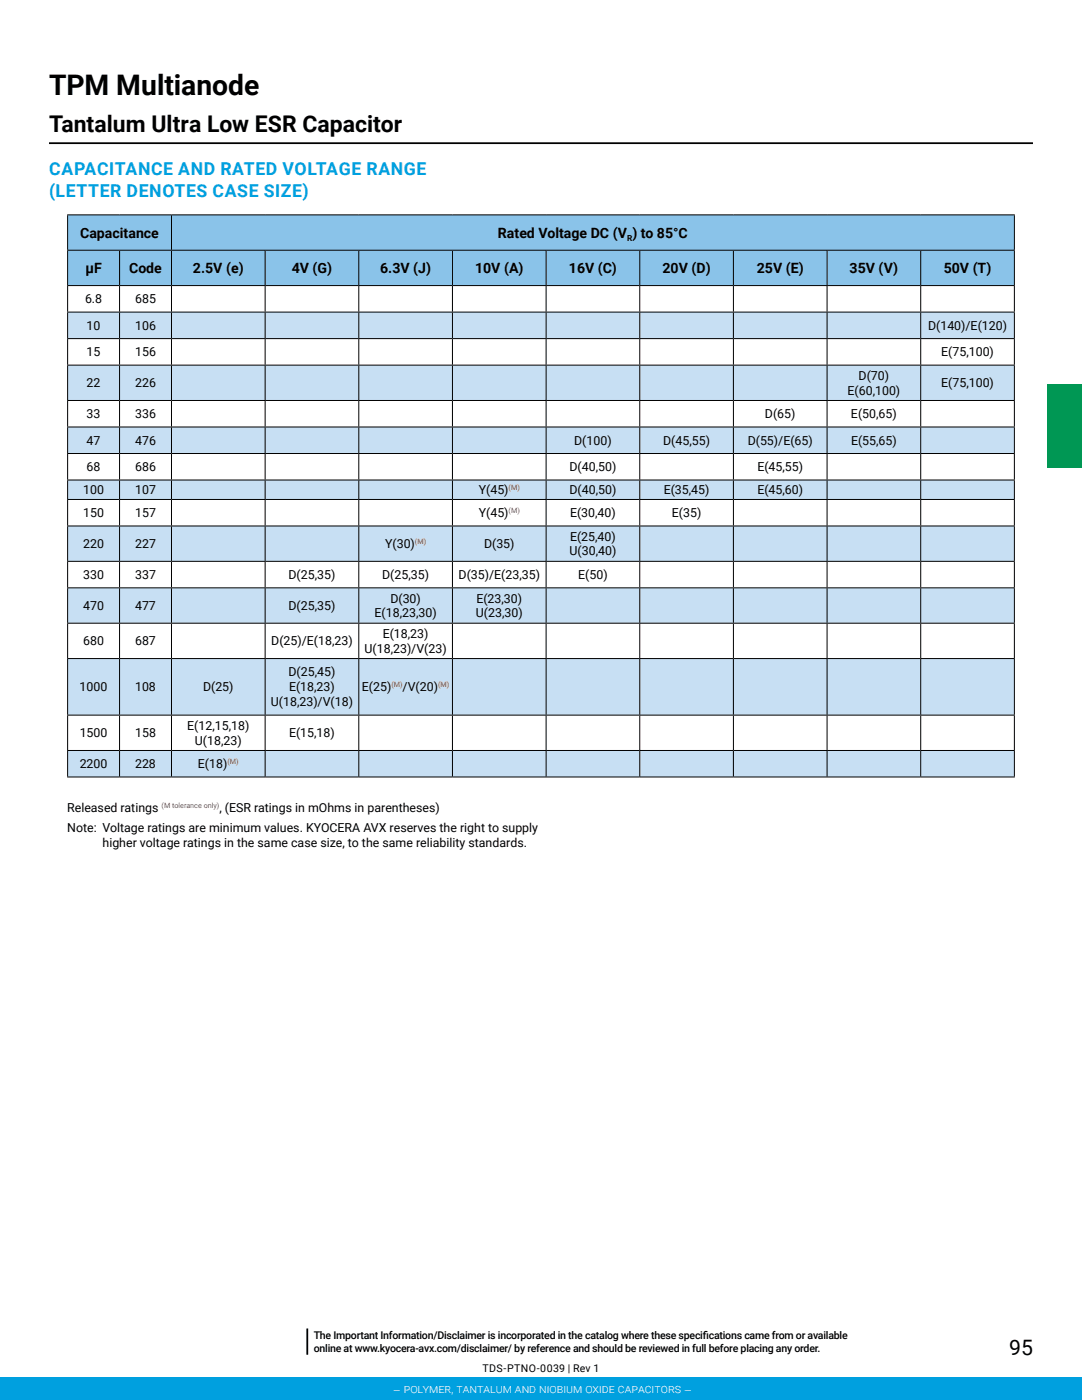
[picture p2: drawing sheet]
<svg xmlns="http://www.w3.org/2000/svg" width="216mm" height="279mm" viewBox="0 0 216 279" stroke-linecap="round" stroke-linejoin="round" font-family="sans-serif">
<defs><g id="words">
<text font-size="5.6" x="9.8" y="19">TPM Multianode</text>
<text font-size="4.6" x="9.8" y="26.4">Tantalum Ultra Low ESR Capacitor</text>
<text font-size="4.2" x="201.4" y="270.4">95</text>
<g font-size="3.5" fill="#00a0df">
<text x="9.8" y="35">CAPACITANCE AND RATED VOLTAGE RANGE</text>
<text x="9.8" y="39.2">(LETTER DENOTES CASE SIZE)</text>
</g>
<g font-size="2.8">
<text x="16" y="47.4">Capacitance</text>
<text x="99.4" y="47.4">Rated Voltage DC (V ) to 85°C</text>
<text x="17" y="54.5">μF</text>
<text x="25.8" y="54.5">Code</text>
<text x="38.5" y="54.5">2.5V (e)</text>
<text x="58.2" y="54.5">4V (G)</text>
<text x="75.9" y="54.5">6.3V (J)</text>
<text x="94.8" y="54.5">10V (A)</text>
<text x="113.5" y="54.5">16V (C)</text>
<text x="132.2" y="54.5">20V (D)</text>
<text x="151" y="54.5">25V (E)</text>
<text x="169.5" y="54.5">35V (V)</text>
<text x="188.3" y="54.5">50V (T)</text>
</g>
<g font-size="2.5">
<text x="17" y="60.5">6.8</text>
<text x="17.3" y="65.8">10</text>
<text x="27" y="60.5">685</text>
<text x="27" y="65.8">106</text>
<text x="185.2" y="65.8">D(140)/E(120)</text>
<text x="17.3" y="71.1">15</text>
<text x="27" y="71.1">156</text>
<text x="187.8" y="71.1">E(75,100)</text>
<text x="17.3" y="77.3">22</text>
<text x="27" y="77.3">226</text>
<text x="171.3" y="75.8">D(70)</text>
<text x="187.8" y="77.3">E(75,100)</text>
<text x="17.3" y="83.4">33</text>
<text x="27" y="83.4">336</text>
<text x="152.6" y="83.4">D(65)</text>
<text x="169.1" y="78.8">E(60,100)</text>
<text x="169.8" y="83.4">E(50,65)</text>
<text x="17.3" y="88.7">47</text>
<text x="27" y="88.7">476</text>
<text x="114.6" y="88.7">D(100)</text>
<text x="132.3" y="88.7">D(45,55)</text>
<text x="149.2" y="88.7">D(55)/E(65)</text>
<text x="169.8" y="88.7">E(55,65)</text>
<text x="17.3" y="94">68</text>
<text x="27" y="94">686</text>
<text x="113.6" y="94">D(40,50)</text>
<text x="151.1" y="94">E(45,55)</text>
<text x="16.6" y="98.6">100</text>
<text x="27" y="98.6">107</text>
<text x="95.5" y="98.6">Y(45)</text>
<text x="113.6" y="98.6">D(40,50)</text>
<text x="132.4" y="98.6">E(35,45)</text>
<text x="151.1" y="98.6">E(45,60)</text>
<text x="16.6" y="103.2">150</text>
<text x="27" y="103.2">157</text>
<text x="95.5" y="103.2">Y(45)</text>
<text x="113.7" y="107.9">E(25,40)</text>
<text x="113.7" y="103.2">E(30,40)</text>
<text x="134.1" y="103.2">E(35)</text>
<text x="16.6" y="109.4">220</text>
<text x="27" y="109.4">227</text>
<text x="76.8" y="109.4">Y(30)</text>
<text x="96.6" y="109.4">D(35)</text>
<text x="113.6" y="110.9">U(30,40)</text>
<text x="16.6" y="115.6">330</text>
<text x="27" y="115.6">337</text>
<text x="57.6" y="115.6">D(25,35)</text>
<text x="76.3" y="115.6">D(25,35)</text>
<text x="91.5" y="115.6">D(35)/E(23,35)</text>
<text x="115.4" y="115.6">E(50)</text>
<text x="16.6" y="121.7">470</text>
<text x="27" y="121.7">477</text>
<text x="57.6" y="121.7">D(25,35)</text>
<text x="74.7" y="123.2">E(18,23,30)</text>
<text x="77.9" y="120.2">D(30)</text>
<text x="95" y="123.2">U(23,30)</text>
<text x="95.1" y="120.2">E(23,30)</text>
<text x="16.6" y="128.8">680</text>
<text x="27" y="128.8">687</text>
<text x="54.1" y="128.8">D(25)/E(18,23)</text>
<text x="72.7" y="130.3">U(18,23)/V(23)</text>
<text x="76.4" y="127.3">E(18,23)</text>
<text x="15.9" y="138">1000</text>
<text x="27" y="138">108</text>
<text x="40.5" y="138">D(25)</text>
<text x="57.6" y="135">D(25,45)</text>
<text x="57.7" y="138">E(18,23)</text>
<text x="72.2" y="138">E(25)</text>
<text x="80.3" y="138">/V(20)</text>
<text x="54" y="140.9">U(18,23)/V(18)</text>
<text x="15.9" y="147.1">1500</text>
<text x="27" y="147.1">158</text>
<text x="37.4" y="145.6">E(12,15,18)</text>
<text x="38.9" y="148.6">U(18,23)</text>
<text x="57.7" y="147.1">E(15,18)</text>
<text x="15.9" y="153.3">2200</text>
<text x="27" y="153.3">228</text>
<text x="39.5" y="153.3">E(18)</text>
<text x="13.4" y="162">Released ratings</text>
<text x="13.4" y="166">Note: Voltage ratings are minimum values. KYOCERA AVX reserves the right to supply</text>
<text x="43.8" y="162">, (ESR ratings in mOhms in parentheses)</text>
<text x="20.5" y="169">higher voltage ratings in the same case size, to the same reliability standards.</text>
</g>
<text font-size="2.5" fill="#fff" x="78.4" y="278.4">– polymer, tantalum and niobium oxide capacitors –</text>
<g font-size="2.1">
<text x="62.6" y="267.2">The Important Information/Disclaimer is incorporated in the catalog where these specif</text>
<text x="62.6" y="269.8">online at www.kyocera-avx.com/disclaimer/ by reference and should be reviewed in full before placing any order.</text>
<text x="140.2" y="267.2">ications came from or available</text>
<text x="96.3" y="273.8">TDS-PTNO-0039 | Rev 1</text>
</g>
<text font-size="1.6" x="125.1" y="48">R</text>
<g font-size="1.4" fill="#ed1c24">
<text x="101.5" y="97.8">(M)</text>
<text x="101.5" y="102.4">(M)</text>
<text x="82.8" y="108.6">(M)</text>
<text x="78.1" y="137.1">(M)</text>
<text x="87.4" y="137.1">(M)</text>
<text x="45.4" y="152.5">(M)</text>
<text x="32.2" y="161.2">(M tolerance only)</text>
</g>
</g></defs>
<path d="M9.8 28.6h196.3" fill="none" stroke="#000" stroke-width=".35"/>
<path d="M209 76.6h6.9v16.6h-6.9z" fill="#009754"/>
<path d="M13.5 42.9h20.7v7h-20.7zM34.2 42.9h168.2v7h-168.2zM13.5 49.9h10.4v7.1h-10.4zM23.9 49.9h10.3v7.1h-10.3zM34.2 49.9h18.7v7.1h-18.7zM52.9 49.9h18.7v7.1h-18.7zM71.6 49.9h18.7v7.1h-18.7zM90.3 49.9h18.7v7.1h-18.7zM109 49.9h18.7v7.1h-18.7zM127.7 49.9h18.6v7.1h-18.6zM146.3 49.9h18.7v7.1h-18.7zM165 49.9h18.7v7.1h-18.7zM183.7 49.9h18.7v7.1h-18.7z" fill="#8ac3e9"/>
<path d="M13.5 62.3h10.4v5.3h-10.4zM23.9 62.3h10.3v5.3h-10.3zM34.2 62.3h18.7v5.3h-18.7zM52.9 62.3h18.7v5.3h-18.7zM71.6 62.3h18.7v5.3h-18.7zM90.3 62.3h18.7v5.3h-18.7zM109 62.3h18.7v5.3h-18.7zM127.7 62.3h18.6v5.3h-18.6zM146.3 62.3h18.7v5.3h-18.7zM165 62.3h18.7v5.3h-18.7zM183.7 62.3h18.7v5.3h-18.7zM13.5 72.9h10.4v7h-10.4zM23.9 72.9h10.3v7h-10.3zM34.2 72.9h18.7v7h-18.7zM52.9 72.9h18.7v7h-18.7zM71.6 72.9h18.7v7h-18.7zM90.3 72.9h18.7v7h-18.7zM109 72.9h18.7v7h-18.7zM127.7 72.9h18.6v7h-18.6zM146.3 72.9h18.7v7h-18.7zM165 72.9h18.7v7h-18.7zM183.7 72.9h18.7v7h-18.7zM13.5 85.2h10.4v5.3h-10.4zM23.9 85.2h10.3v5.3h-10.3zM34.2 85.2h18.7v5.3h-18.7zM52.9 85.2h18.7v5.3h-18.7zM71.6 85.2h18.7v5.3h-18.7zM90.3 85.2h18.7v5.3h-18.7zM109 85.2h18.7v5.3h-18.7zM127.7 85.2h18.6v5.3h-18.6zM146.3 85.2h18.7v5.3h-18.7zM165 85.2h18.7v5.3h-18.7zM183.7 85.2h18.7v5.3h-18.7zM13.5 95.8h10.4v3.9h-10.4zM23.9 95.8h10.3v3.9h-10.3zM34.2 95.8h18.7v3.9h-18.7zM52.9 95.8h18.7v3.9h-18.7zM71.6 95.8h18.7v3.9h-18.7zM90.3 95.8h18.7v3.9h-18.7zM109 95.8h18.7v3.9h-18.7zM127.7 95.8h18.6v3.9h-18.6zM146.3 95.8h18.7v3.9h-18.7zM165 95.8h18.7v3.9h-18.7zM183.7 95.8h18.7v3.9h-18.7zM13.5 105h10.4v7h-10.4zM23.9 105h10.3v7h-10.3zM34.2 105h18.7v7h-18.7zM52.9 105h18.7v7h-18.7zM71.6 105h18.7v7h-18.7zM90.3 105h18.7v7h-18.7zM109 105h18.7v7h-18.7zM127.7 105h18.6v7h-18.6zM146.3 105h18.7v7h-18.7zM165 105h18.7v7h-18.7zM183.7 105h18.7v7h-18.7zM13.5 117.3h10.4v7.1h-10.4zM23.9 117.3h10.3v7.1h-10.3zM34.2 117.3h18.7v7.1h-18.7zM52.9 117.3h18.7v7.1h-18.7zM71.6 117.3h18.7v7.1h-18.7zM90.3 117.3h18.7v7.1h-18.7zM109 117.3h18.7v7.1h-18.7zM127.7 117.3h18.6v7.1h-18.6zM146.3 117.3h18.7v7.1h-18.7zM165 117.3h18.7v7.1h-18.7zM183.7 117.3h18.7v7.1h-18.7zM13.5 131.4h10.4v11.3h-10.4zM23.9 131.4h10.3v11.3h-10.3zM34.2 131.4h18.7v11.3h-18.7zM52.9 131.4h18.7v11.3h-18.7zM71.6 131.4h18.7v11.3h-18.7zM90.3 131.4h18.7v11.3h-18.7zM109 131.4h18.7v11.3h-18.7zM127.7 131.4h18.6v11.3h-18.6zM146.3 131.4h18.7v11.3h-18.7zM165 131.4h18.7v11.3h-18.7zM183.7 131.4h18.7v11.3h-18.7zM13.5 149.8h10.4v5.3h-10.4zM23.9 149.8h10.3v5.3h-10.3zM34.2 149.8h18.7v5.3h-18.7zM52.9 149.8h18.7v5.3h-18.7zM71.6 149.8h18.7v5.3h-18.7zM90.3 149.8h18.7v5.3h-18.7zM109 149.8h18.7v5.3h-18.7zM127.7 149.8h18.6v5.3h-18.6zM146.3 149.8h18.7v5.3h-18.7zM165 149.8h18.7v5.3h-18.7zM183.7 149.8h18.7v5.3h-18.7z" fill="#c7dff3"/>
<g fill="none" stroke="#000" stroke-width=".2">
<path d="M13.4 42.9h189.1M13.4 49.9h189.1M13.4 57h189.1M13.5 43v6.9M13.5 50v6.9M13.5 57.1v5.1M23.9 50v6.9M23.9 57.1v5.1M34.2 43v6.9M34.2 50v6.9M34.2 57.1v5.1M52.9 50v6.9"/>
<path d="M52.9 57.1v5.1M71.6 50v6.9M71.6 57.1v5.1M90.3 50v6.9M90.3 57.1v5.1M109 50v6.9M109 57.1v5.1M127.7 50v6.9M127.7 57.1v5.1M146.3 50v6.9M146.3 57.1v5.1M165 50v6.9"/>
<path d="M165 57.1v5.1M183.7 50v6.9M183.7 57.1v5.1M202.4 43v6.9M202.4 50v6.9M202.4 57.1v5.1M13.4 62.3h189.1M13.4 67.6h189.1M13.4 72.9h189.1M13.4 79.9h189.1M13.5 62.4v5.1M13.5 67.7v5.1"/>
<path d="M13.5 73v6.8M23.9 62.4v5.1M23.9 67.7v5.1M23.9 73v6.8M34.2 62.4v5.1M34.2 67.7v5.1M34.2 73v6.8M52.9 62.4v5.1M52.9 67.7v5.1M52.9 73v6.8M71.6 62.4v5.1M71.6 67.7v5.1"/>
<path d="M71.6 73v6.8M90.3 62.4v5.1M90.3 67.7v5.1M90.3 73v6.8M109 62.4v5.1M109 67.7v5.1M109 73v6.8M127.7 62.4v5.1M127.7 67.7v5.1M127.7 73v6.8M146.3 62.4v5.1M146.3 67.7v5.1"/>
<path d="M146.3 73v6.8M165 62.4v5.1M165 67.7v5.1M165 73v6.8M183.7 62.4v5.1M183.7 67.7v5.1M183.7 73v6.8M202.4 62.4v5.1M202.4 67.7v5.1M202.4 73v6.8M13.4 85.2h189.1M13.4 90.5h189.1"/>
<path d="M13.4 95.8h189.1M13.4 99.7h189.1M13.5 80v5.1M13.5 85.3v5.1M13.5 90.6v5.1M13.5 95.9v3.7M13.5 99.8v5.1M23.9 80v5.1M23.9 85.3v5.1M23.9 90.6v5.1M23.9 95.9v3.7M23.9 99.8v5.1"/>
<path d="M34.2 80v5.1M34.2 85.3v5.1M34.2 90.6v5.1M34.2 95.9v3.7M34.2 99.8v5.1M52.9 80v5.1M52.9 85.3v5.1M52.9 90.6v5.1M52.9 95.9v3.7M52.9 99.8v5.1M71.6 80v5.1M71.6 85.3v5.1"/>
<path d="M71.6 90.6v5.1M71.6 95.9v3.7M71.6 99.8v5.1M90.3 80v5.1M90.3 85.3v5.1M90.3 90.6v5.1M90.3 95.9v3.7M90.3 99.8v5.1M109 80v5.1M109 85.3v5.1M109 90.6v5.1M109 95.9v3.7"/>
<path d="M109 99.8v5.1M127.7 80v5.1M127.7 85.3v5.1M127.7 90.6v5.1M127.7 95.9v3.7M127.7 99.8v5.1M146.3 80v5.1M146.3 85.3v5.1M146.3 90.6v5.1M146.3 95.9v3.7M146.3 99.8v5.1M165 80v5.1"/>
<path d="M165 85.3v5.1M165 90.6v5.1M165 95.9v3.7M165 99.8v5.1M183.7 80v5.1M183.7 85.3v5.1M183.7 90.6v5.1M183.7 95.9v3.7M183.7 99.8v5.1M202.4 80v5.1M202.4 85.3v5.1M202.4 90.6v5.1"/>
<path d="M202.4 95.9v3.7M202.4 99.8v5.1M13.4 105h189.1M13.4 112h189.1M13.4 117.3h189.1M13.5 105.1v6.8M13.5 112.1v5.1M13.5 117.4v6.9M23.9 105.1v6.8M23.9 112.1v5.1M23.9 117.4v6.9M34.2 105.1v6.8"/>
<path d="M34.2 112.1v5.1M34.2 117.4v6.9M52.9 105.1v6.8M52.9 112.1v5.1M52.9 117.4v6.9M71.6 105.1v6.8M71.6 112.1v5.1M71.6 117.4v6.9M90.3 105.1v6.8M90.3 112.1v5.1M90.3 117.4v6.9M109 105.1v6.8"/>
<path d="M109 112.1v5.1M109 117.4v6.9M127.7 105.1v6.8M127.7 112.1v5.1M127.7 117.4v6.9M146.3 105.1v6.8M146.3 112.1v5.1M146.3 117.4v6.9M165 105.1v6.8M165 112.1v5.1M165 117.4v6.9M183.7 105.1v6.8"/>
<path d="M183.7 112.1v5.1M183.7 117.4v6.9M202.4 105.1v6.8M202.4 112.1v5.1M202.4 117.4v6.9M13.4 124.4h189.1M13.4 131.4h189.1M13.5 124.5v6.8M13.5 131.5v11.1M23.9 124.5v6.8M23.9 131.5v11.1M34.2 124.5v6.8"/>
<path d="M34.2 131.5v11.1M52.9 124.5v6.8M52.9 131.5v11.1M71.6 124.5v6.8M71.6 131.5v11.1M90.3 124.5v6.8M90.3 131.5v11.1M109 124.5v6.8M109 131.5v11.1M127.7 124.5v6.8M127.7 131.5v11.1M146.3 124.5v6.8"/>
<path d="M146.3 131.5v11.1M165 124.5v6.8M165 131.5v11.1M183.7 124.5v6.8M183.7 131.5v11.1M202.4 124.5v6.8M202.4 131.5v11.1M13.4 142.7h189.1M13.4 149.8h189.1M13.4 155.1h189.1M13.5 142.8v6.9M13.5 149.9v5.1"/>
<path d="M23.9 142.8v6.9M23.9 149.9v5.1M34.2 142.8v6.9M34.2 149.9v5.1M52.9 142.8v6.9M52.9 149.9v5.1M71.6 142.8v6.9M71.6 149.9v5.1M90.3 142.8v6.9M90.3 149.9v5.1M109 142.8v6.9M109 149.9v5.1"/>
<path d="M127.7 142.8v6.9M127.7 149.9v5.1M146.3 142.8v6.9M146.3 149.9v5.1M165 142.8v6.9M165 149.9v5.1M183.7 142.8v6.9M183.7 149.9v5.1M202.4 142.8v6.9M202.4 149.9v5.1"/>
</g>
<path d="M0 274.9h215.9v4.5h-215.9z" fill="#00a0df"/>
<path d="M61.3 265.1v5.3" fill="none" stroke="#000" stroke-width=".35"/>
<use href="#words"/>
</svg>
